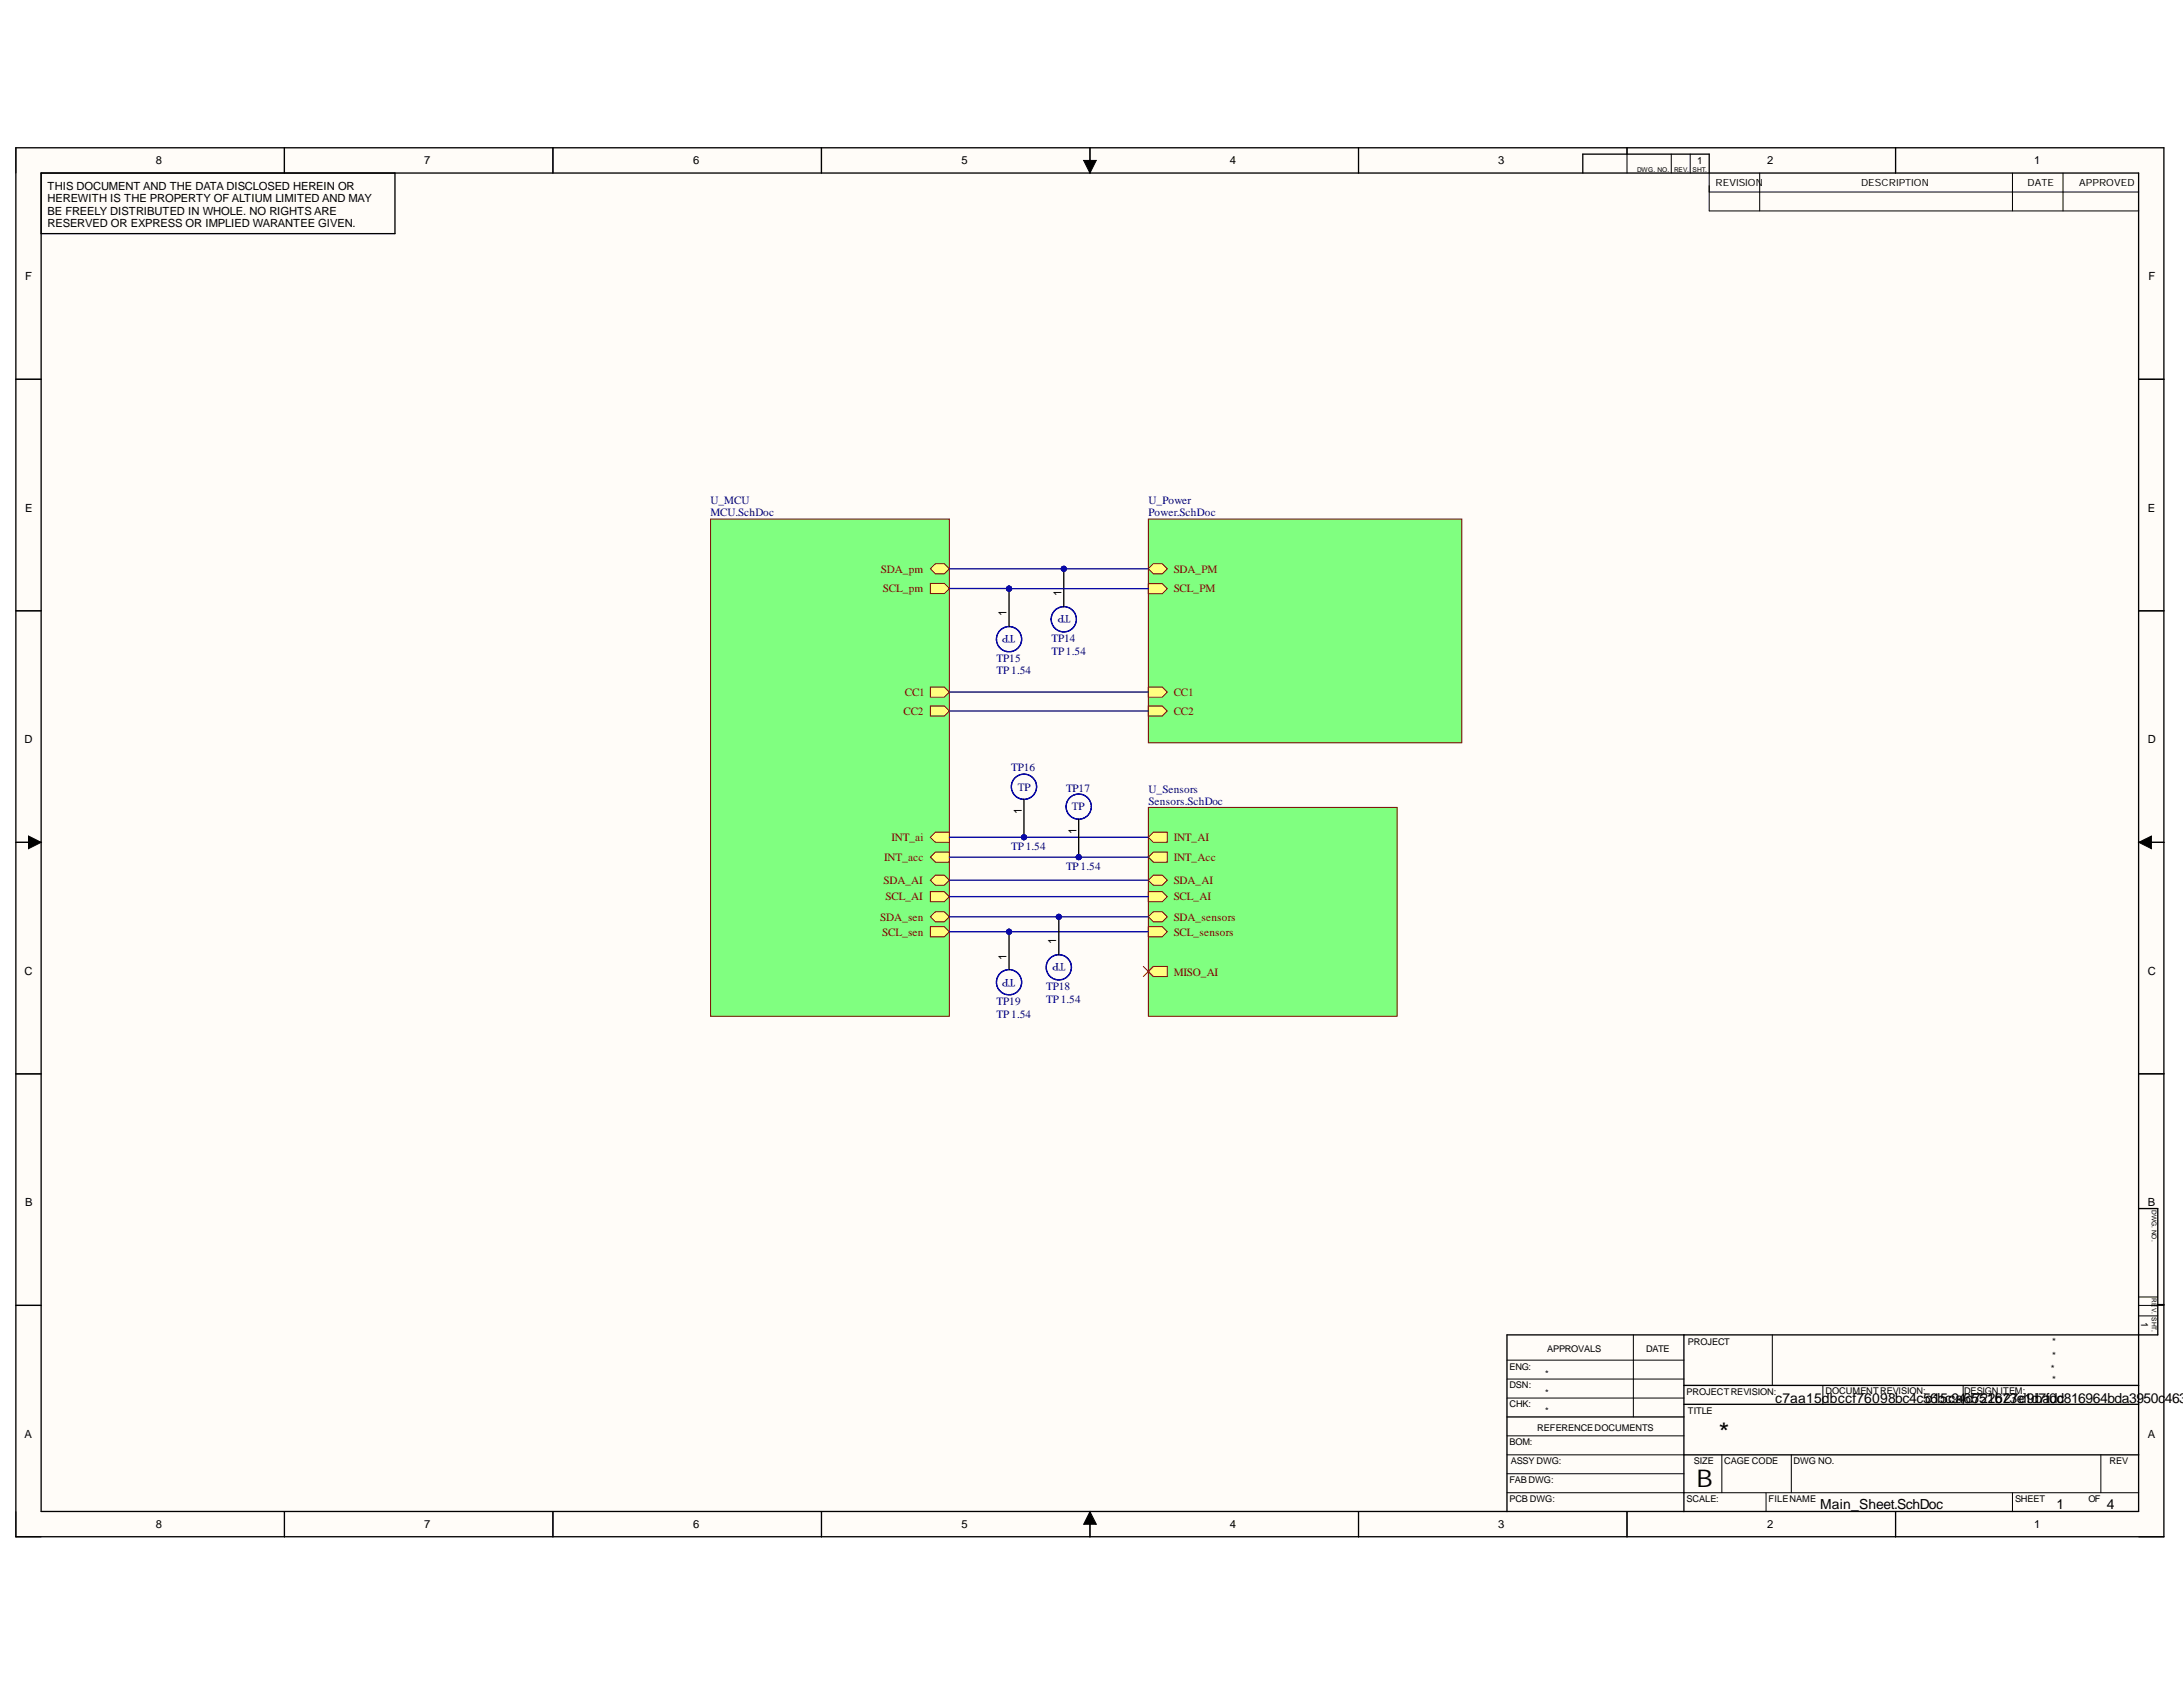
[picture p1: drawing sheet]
<svg xmlns="http://www.w3.org/2000/svg" width="279mm" height="216mm" viewBox="0 0 279 216" stroke-linecap="round" stroke-linejoin="round" font-family="sans-serif">
<defs><g id="words">
<text font-size="3.5" x="220" y="184.5">*</text>
<text font-size="3.1" x="217.1" y="190.4">B</text>
<g font-size="1.8">
<text x="227.2" y="179.5">c7aa15dbccf76098bc4c5c61b5cc9a4</text>
<text x="251.3" y="179.5">6d5751673e1d7f0d816964bda3950c</text>
<text x="253.5" y="179.5">22b27d9badc</text>
<text x="277.1" y="179.5">463fe</text>
<text x="232.9" y="193.1">Main_Sheet.SchDoc</text>
<text x="263.2" y="193.1">1</text>
<text x="269.7" y="193.1">4</text>
</g>
<g font-size="1.4">
<text x="20" y="21">8</text>
<text x="54.3" y="21">7</text>
<text x="88.7" y="21">6</text>
<text x="123.1" y="21">5</text>
<text x="157.4" y="21">4</text>
<text x="191.8" y="21">3</text>
<text x="226.2" y="21">2</text>
<text x="260.4" y="21">1</text>
<text x="6.1" y="24.3">THIS DOCUMENT AND THE DATA DISCLOSED HEREIN OR</text>
<text x="6.1" y="25.9">HEREWITH IS THE PROPERTY OF ALTIUM LIMITED AND MAY</text>
<text x="6.1" y="27.5">BE FREELY DISTRIBUTED IN WHOLE. NO RIGHTS ARE</text>
<text x="6.1" y="29.1">RESERVED OR EXPRESS OR IMPLIED WARANTEE GIVEN.</text>
<text x="3.2" y="35.8">F</text>
<text x="275" y="35.8">F</text>
<text x="3.2" y="65.5">E</text>
<text x="274.9" y="65.5">E</text>
<text x="135.8" y="76.3" transform="rotate(-90 135.8 76.3)">1</text>
<text x="128.8" y="78.9" transform="rotate(-90 128.8 78.9)">1</text>
<text x="3.1" y="95.1">D</text>
<text x="274.9" y="95.1">D</text>
<text x="130.8" y="104.1" transform="rotate(-90 130.8 104.1)">1</text>
<text x="137.8" y="106.7" transform="rotate(-90 137.8 106.7)">1</text>
<text x="3.1" y="124.8">C</text>
<text x="128.8" y="122.8" transform="rotate(-90 128.8 122.8)">1</text>
<text x="135.2" y="120.9" transform="rotate(-90 135.2 120.9)">1</text>
<text x="274.9" y="124.8">C</text>
<text x="3.2" y="154.3">B</text>
<text x="274.9" y="154.3">B</text>
<text x="3.1" y="184">A</text>
<text x="274.9" y="184">A</text>
<text x="20" y="195.6">8</text>
<text x="54.3" y="195.6">7</text>
<text x="88.7" y="195.6">6</text>
<text x="123.1" y="195.6">5</text>
<text x="157.4" y="195.6">4</text>
<text x="191.8" y="195.6">3</text>
<text x="226.2" y="195.6">2</text>
<text x="260.4" y="195.6">1</text>
</g>
<g font-size="1.4" fill="#000080">
<text x="90.9" y="64.5">U_MCU</text>
<text x="147" y="64.5">U_Power</text>
<text x="90.9" y="66.1">MCU.SchDoc</text>
<text x="147" y="66.1">Power.SchDoc</text>
<text x="129.9" y="81.3" transform="rotate(-180 129.9 81.3)">TP</text>
<text x="134.6" y="82.2">TP14</text>
<text x="134.6" y="83.8">TP1.54</text>
<text x="137" y="78.7" transform="rotate(-180 137 78.7)">TP</text>
<text x="127.6" y="84.7">TP15</text>
<text x="127.6" y="86.3">TP1.54</text>
<text x="129.4" y="98.7">TP16</text>
<text x="130.3" y="101.2">TP</text>
<text x="136.4" y="101.3">TP17</text>
<text x="147" y="101.4">U_Sensors</text>
<text x="137.2" y="103.7">TP</text>
<text x="147" y="103">Sensors.SchDoc</text>
<text x="129.4" y="108.8">TP1.54</text>
<text x="136.4" y="111.3">TP1.54</text>
<text x="129.9" y="125.3" transform="rotate(-180 129.9 125.3)">TP</text>
<text x="136.4" y="123.2" transform="rotate(-180 136.4 123.2)">TP</text>
<text x="127.6" y="128.6">TP19</text>
<text x="127.6" y="130.3">TP1.54</text>
<text x="133.9" y="126.7">TP18</text>
<text x="133.9" y="128.3">TP1.54</text>
</g>
<g font-size="1.4" fill="#800000">
<text x="112.8" y="73.3">SDA_pm</text>
<text x="113" y="75.8">SCL_pm</text>
<text x="150.2" y="73.3">SDA_PM</text>
<text x="150.2" y="75.8">SCL_PM</text>
<text x="115.8" y="89.1">CC1</text>
<text x="150.2" y="89.1">CC1</text>
<text x="115.6" y="91.5">CC2</text>
<text x="150.2" y="91.5">CC2</text>
<text x="114.1" y="107.7">INT_ai</text>
<text x="150.2" y="107.7">INT_AI</text>
<text x="113.1" y="113.2">SDA_AI</text>
<text x="113.2" y="110.2">INT_acc</text>
<text x="150.2" y="110.2">INT_Acc</text>
<text x="150.2" y="113.2">SDA_AI</text>
<text x="112.7" y="117.8">SDA_sen</text>
<text x="112.9" y="119.8">SCL_sen</text>
<text x="113.3" y="115.2">SCL_AI</text>
<text x="150.2" y="117.8">SDA_sensors</text>
<text x="150.2" y="119.8">SCL_sensors</text>
<text x="150.2" y="115.2">SCL_AI</text>
<text x="150.2" y="124.8">MISO_AI</text>
</g>
<g font-size="1.3">
<text x="217.2" y="21">1</text>
<text x="219.6" y="23.8">REVISION</text>
<text x="238.2" y="23.8">DESCRIPTION</text>
<text x="259.5" y="23.8">DATE</text>
<text x="266.1" y="23.8">APPROVED</text>
<text x="262.6" y="172.2">*</text>
<text x="262.6" y="173.9">*</text>
<text x="274.1" y="169.1" transform="rotate(90 274.1 169.1)">1</text>
<text x="262.5" y="175.6">*</text>
<text x="262.6" y="177">*</text>
</g>
<g font-size="1.2">
<text x="198" y="173">APPROVALS</text>
<text x="210.7" y="173">DATE</text>
<text x="216" y="172.2">PROJECT</text>
<text x="193.2" y="175.3">ENG:</text>
<text x="193.2" y="177.7">DSN:</text>
<text x="197.8" y="176.2">*</text>
<text x="197.8" y="178.7">*</text>
<text x="215.9" y="178.5">PROJECTREVISION:</text>
<text x="233.6" y="178.3">DOCUMENTREVISION:</text>
<text x="251.4" y="178.3">DESIGN ITEM:</text>
<text x="193.2" y="180.1">CHK:</text>
<text x="193.2" y="184.9">BOM:</text>
<text x="196.7" y="183.2">REFERENCEDOCUMENTS</text>
<text x="197.8" y="181">*</text>
<text x="216" y="181">TITLE</text>
<text x="193.2" y="189.8">FAB DWG:</text>
<text x="193.4" y="187.4">ASSY DWG:</text>
<text x="216.8" y="187.4">SIZE</text>
<text x="220.7" y="187.4">CAGE CODE</text>
<text x="229.6" y="187.4">DWG NO.</text>
<text x="270" y="187.4">REV</text>
<text x="193.2" y="192.2">PCB DWG:</text>
<text x="215.9" y="192.2">SCALE:</text>
<text x="226.4" y="192.2">FILENAME</text>
<text x="257.9" y="192.2">SHEET</text>
<text x="267.3" y="192.2">OF</text>
</g>
<g font-size=".8">
<text x="209.5" y="22">DWG. NO.</text>
<text x="214.3" y="22">REV.</text>
<text x="216.6" y="22">SHT.</text>
<text x="275.4" y="154.9" transform="rotate(90 275.4 154.9)">DWG. NO.</text>
<text x="275.4" y="166.2" transform="rotate(90 275.4 166.2)">REV.</text>
<text x="275.4" y="168.5" transform="rotate(90 275.4 168.5)">SHT.</text>
</g>
</g></defs>
<g fill="#fffcf8">
<path d="M2 18.9h275v177.8h-275z" fill-rule="evenodd"/>
<path d="M5.3 22.1h268.4v171.4h-268.4z" fill-rule="evenodd"/>
</g>
<g fill="none" stroke="#000" stroke-width=".13">
<path d="M2 18.9v3.2M36.4 18.9v3.2M70.8 18.9v3.2M105.1 18.9v3.2M139.5 18.9v3.2M173.9 18.9v3.2M208.2 18.9v3.2M213.9 19.7v2.4M216.3 19.7v2.4M242.6 18.9v3.2M138.7 20.5h1.6l-.8 1.6zM218.8 22.1v4.9h54.9"/>
<path d="M218.8 24.6h54.9M225.2 22.1v4.9M257.6 22.1v4.9M264 22.1v4.9M2 48.5h3.3M273.7 48.5h3.3M2 78.2h3.3M273.7 78.2h3.3M2 107.8h3.3M3.6 107l1.7 .8-1.7 .8zM273.7 107.8l1.7-.8v1.6zM273.7 107.8h3.3"/>
<path d="M2 137.4h3.3M273.7 137.4h3.3M2 167.1h3.3M192.9 176.5h22.6M192.9 174.1h22.6M192.9 178.9h22.6M209.1 170.8v10.5M226.8 170.8v6.5M233.3 177.3v2.4M251.3 177.3v2.4M273.7 167.1h3.3M273.7 168.4h2.5"/>
<path d="M273.7 166h2.5M2 193.5v3.2h3.3M36.4 193.5v3.2M70.8 193.5v3.2M105.1 193.5v3.2M139.5 193.5l.8 1.6h-1.6zM139.5 193.5v3.2M173.9 193.5v3.2M192.9 191h80.8M192.9 186.2h22.6M192.9 183.8h22.6M192.9 188.6h22.6"/>
<path d="M208.2 193.5v3.2M220.4 186.2v4.8M226 191v2.5M229.3 186.2v4.8M242.6 193.5v3.2M257.6 191v2.5M268.9 186.2v4.8M273.7 196.7h3.3"/>
</g>
<g fill="none" stroke="#000" stroke-width=".17">
<path d="M2 18.9h275v177.8h-275zM36.4 18.9v3.2M70.8 18.9v3.2M105.1 18.9v3.2M139.5 18.9v3.2M173.9 18.9v3.2M208.2 18.9v.8M242.6 18.9v3.2M5.3 22.1h268.4v171.3h-268.4zM50.6 22.1v7.8h-45.3M202.6 22.1v-2.4h16.2v2.4M2 48.5h3.3"/>
<path d="M273.7 48.5h3.3M2 78.2h3.3M273.7 78.2h3.3M2 107.8h3.3M273.7 107.8h3.3M2 137.4h3.3M273.7 137.4h3.3M273.7 154.7h2.5v16.1h-83.3v22.7M2 167.1h3.3M215.5 177.3h58.2M215.5 170.8v22.7M215.5 179.7h58.2"/>
<path d="M276.2 167h.8M36.4 193.5v3.2M70.8 193.5v3.2M105.1 193.5v3.2M139.5 193.5v3.2M173.9 193.5v3.2M192.9 181.3h22.6M208.2 193.5v3.2M215.5 186.2h58.2M242.6 193.5v3.2"/>
</g>
<path d="M138.7 20.5h1.6l-.8 1.6zM3.6 107l1.7 .8-1.7 .8zM273.7 107.8l1.7-.8v1.6zM139.5 193.5l.8 1.6h-1.6z" fill="#000"/>
<path d="M147 66.4h40.1v28.7h-40.1z" fill-rule="evenodd" fill="#80ff80"/>
<path d="M147 66.4h40.1v28.7h-40.1z" fill="none" stroke="#800000" stroke-width=".13"/>
<path d="M147.6 72.1h1.2l.6 .7-.6 .6h-1.2l-.6-.6z" fill-rule="evenodd" fill="#ffff80"/>
<path d="M147.6 72.1h1.2l.6 .7-.6 .6h-1.2l-.6-.6z" fill="none" stroke="#800000" stroke-width=".13"/>
<path d="M147 87.9h1.8l.6 .7-.6 .6h-1.8z" fill-rule="evenodd" fill="#ffff80"/>
<path d="M147 87.9h1.8l.6 .7-.6 .6h-1.8z" fill="none" stroke="#800000" stroke-width=".13"/>
<path d="M147 90.3h1.8l.6 .7-.6 .6h-1.8z" fill-rule="evenodd" fill="#ffff80"/>
<path d="M147 90.3h1.8l.6 .7-.6 .6h-1.8z" fill="none" stroke="#800000" stroke-width=".13"/>
<path d="M147 74.7h1.8l.6 .6-.6 .7h-1.8z" fill-rule="evenodd" fill="#ffff80"/>
<path d="M147 74.7h1.8l.6 .6-.6 .7h-1.8z" fill="none" stroke="#800000" stroke-width=".13"/>
<path d="M147 103.3h31.8v26.8h-31.8z" fill-rule="evenodd" fill="#80ff80"/>
<path d="M147 103.3h31.8v26.8h-31.8z" fill="none" stroke="#800000" stroke-width=".13"/>
<path d="M147.6 123.7h1.8v1.3h-1.8l-.6-.7z" fill-rule="evenodd" fill="#ffff80"/>
<path d="M147.6 123.7h1.8v1.3h-1.8l-.6-.7z" fill="none" stroke="#800000" stroke-width=".13"/>
<path d="M147.6 116.7h1.2l.6 .6-.6 .7h-1.2l-.6-.7z" fill-rule="evenodd" fill="#ffff80"/>
<path d="M147.6 116.7h1.2l.6 .6-.6 .7h-1.2l-.6-.7z" fill="none" stroke="#800000" stroke-width=".13"/>
<path d="M147 118.6h1.8l.6 .6-.6 .7h-1.8z" fill-rule="evenodd" fill="#ffff80"/>
<path d="M147 118.6h1.8l.6 .6-.6 .7h-1.8z" fill="none" stroke="#800000" stroke-width=".13"/>
<path d="M147.6 106.5h1.8v1.3h-1.8l-.6-.6z" fill-rule="evenodd" fill="#ffff80"/>
<path d="M147.6 106.5h1.8v1.3h-1.8l-.6-.6z" fill="none" stroke="#800000" stroke-width=".13"/>
<path d="M147.6 109h1.8v1.3h-1.8l-.6-.6z" fill-rule="evenodd" fill="#ffff80"/>
<path d="M147.6 109h1.8v1.3h-1.8l-.6-.6z" fill="none" stroke="#800000" stroke-width=".13"/>
<path d="M147.6 112h1.2l.6 .7-.6 .6h-1.2l-.6-.6z" fill-rule="evenodd" fill="#ffff80"/>
<path d="M147.6 112h1.2l.6 .7-.6 .6h-1.2l-.6-.6z" fill="none" stroke="#800000" stroke-width=".13"/>
<path d="M147 114.1h1.8l.6 .6-.6 .7h-1.8z" fill-rule="evenodd" fill="#ffff80"/>
<path d="M147 114.1h1.8l.6 .6-.6 .7h-1.8z" fill="none" stroke="#800000" stroke-width=".13"/>
<path d="M90.9 66.4h30.6v63.7h-30.6z" fill-rule="evenodd" fill="#80ff80"/>
<path d="M90.9 66.4h30.6v63.7h-30.6z" fill="none" stroke="#800000" stroke-width=".13"/>
<path d="M119.7 116.7h1.2l.6 .6-.6 .7h-1.2l-.6-.7z" fill-rule="evenodd" fill="#ffff80"/>
<path d="M119.7 116.7h1.2l.6 .6-.6 .7h-1.2l-.6-.7z" fill="none" stroke="#800000" stroke-width=".13"/>
<path d="M119.1 118.6h1.8l.6 .6-.6 .7h-1.8z" fill-rule="evenodd" fill="#ffff80"/>
<path d="M119.1 118.6h1.8l.6 .6-.6 .7h-1.8z" fill="none" stroke="#800000" stroke-width=".13"/>
<path d="M119.7 72.1h1.2l.6 .7-.6 .6h-1.2l-.6-.6z" fill-rule="evenodd" fill="#ffff80"/>
<path d="M119.7 72.1h1.2l.6 .7-.6 .6h-1.2l-.6-.6z" fill="none" stroke="#800000" stroke-width=".13"/>
<path d="M119.7 109h1.8v1.3h-1.8l-.6-.6z" fill-rule="evenodd" fill="#ffff80"/>
<path d="M119.7 109h1.8v1.3h-1.8l-.6-.6z" fill="none" stroke="#800000" stroke-width=".13"/>
<path d="M119.7 106.5h1.8v1.3h-1.8l-.6-.6z" fill-rule="evenodd" fill="#ffff80"/>
<path d="M119.7 106.5h1.8v1.3h-1.8l-.6-.6z" fill="none" stroke="#800000" stroke-width=".13"/>
<path d="M119.1 90.3h1.8l.6 .7-.6 .6h-1.8z" fill-rule="evenodd" fill="#ffff80"/>
<path d="M119.1 90.3h1.8l.6 .7-.6 .6h-1.8z" fill="none" stroke="#800000" stroke-width=".13"/>
<path d="M119.1 87.9h1.8l.6 .7-.6 .6h-1.8z" fill-rule="evenodd" fill="#ffff80"/>
<path d="M119.1 87.9h1.8l.6 .7-.6 .6h-1.8z" fill="none" stroke="#800000" stroke-width=".13"/>
<path d="M119.1 74.7h1.8l.6 .6-.6 .7h-1.8z" fill-rule="evenodd" fill="#ffff80"/>
<path d="M119.1 74.7h1.8l.6 .6-.6 .7h-1.8z" fill="none" stroke="#800000" stroke-width=".13"/>
<path d="M119.1 114.1h1.8l.6 .6-.6 .7h-1.8z" fill-rule="evenodd" fill="#ffff80"/>
<path d="M119.1 114.1h1.8l.6 .6-.6 .7h-1.8z" fill="none" stroke="#800000" stroke-width=".13"/>
<path d="M119.7 112h1.2l.6 .7-.6 .6h-1.2l-.6-.6z" fill-rule="evenodd" fill="#ffff80"/>
<path d="M119.7 112h1.2l.6 .7-.6 .6h-1.2l-.6-.6z" fill="none" stroke="#800000" stroke-width=".13"/>
<path d="M121.5 72.8h25.5" fill="none" stroke="#000080" stroke-width=".17"/>
<circle cx="136.2" cy="72.8" r=".32" fill="#000080"/>
<circle cx="136.2" cy="72.8" r=".32" fill="none" stroke="#000080" stroke-width=".13"/>
<path d="M121.5 107.2h25.5" fill="none" stroke="#000080" stroke-width=".17"/>
<circle cx="131.1" cy="107.2" r=".32" fill="#000080"/>
<circle cx="131.1" cy="107.2" r=".32" fill="none" stroke="#000080" stroke-width=".13"/>
<path d="M121.5 109.7h25.5" fill="none" stroke="#000080" stroke-width=".17"/>
<circle cx="138.1" cy="109.7" r=".32" fill="#000080"/>
<circle cx="138.1" cy="109.7" r=".32" fill="none" stroke="#000080" stroke-width=".13"/>
<path d="M121.5 117.3h25.5" fill="none" stroke="#000080" stroke-width=".17"/>
<circle cx="135.5" cy="117.3" r=".32" fill="#000080"/>
<circle cx="135.5" cy="117.3" r=".32" fill="none" stroke="#000080" stroke-width=".13"/>
<path d="M121.5 119.2h25.5" fill="none" stroke="#000080" stroke-width=".17"/>
<circle cx="129.1" cy="119.2" r=".32" fill="#000080"/>
<circle cx="129.1" cy="119.2" r=".32" fill="none" stroke="#000080" stroke-width=".13"/>
<path d="M146.3 123.7l1.3 1.3M147.6 123.7l-1.3 1.3" fill="none" stroke="#f00" stroke-width=".13"/>
<circle cx="129.1" cy="119.2" r=".32" fill="#000080"/>
<circle cx="129.1" cy="119.2" r=".32" fill="none" stroke="#000080" stroke-width=".13"/>
<circle cx="129.1" cy="125.7" r="1.61" fill="none" stroke="#00f" stroke-width=".17"/>
<path d="M129.1 119.2v4.9" fill="none" stroke="#000" stroke-width=".17"/>
<circle cx="129.1" cy="119.2" r=".32" fill="#000080"/>
<circle cx="129.1" cy="119.2" r=".32" fill="none" stroke="#000080" stroke-width=".13"/>
<circle cx="135.5" cy="117.3" r=".32" fill="#000080"/>
<circle cx="135.5" cy="117.3" r=".32" fill="none" stroke="#000080" stroke-width=".13"/>
<circle cx="135.5" cy="123.8" r="1.61" fill="none" stroke="#00f" stroke-width=".17"/>
<path d="M135.5 117.3v4.9" fill="none" stroke="#000" stroke-width=".17"/>
<circle cx="135.5" cy="117.3" r=".32" fill="#000080"/>
<circle cx="135.5" cy="117.3" r=".32" fill="none" stroke="#000080" stroke-width=".13"/>
<circle cx="129.1" cy="75.3" r=".32" fill="#000080"/>
<circle cx="129.1" cy="75.3" r=".32" fill="none" stroke="#000080" stroke-width=".13"/>
<circle cx="129.1" cy="81.8" r="1.61" fill="none" stroke="#00f" stroke-width=".17"/>
<path d="M129.1 75.3v4.9" fill="none" stroke="#000" stroke-width=".17"/>
<circle cx="129.1" cy="75.3" r=".32" fill="#000080"/>
<circle cx="129.1" cy="75.3" r=".32" fill="none" stroke="#000080" stroke-width=".13"/>
<circle cx="136.2" cy="72.8" r=".32" fill="#000080"/>
<circle cx="136.2" cy="72.8" r=".32" fill="none" stroke="#000080" stroke-width=".13"/>
<circle cx="136.2" cy="79.3" r="1.61" fill="none" stroke="#00f" stroke-width=".17"/>
<path d="M136.2 72.8v4.8" fill="none" stroke="#000" stroke-width=".17"/>
<circle cx="136.2" cy="72.8" r=".32" fill="#000080"/>
<circle cx="136.2" cy="72.8" r=".32" fill="none" stroke="#000080" stroke-width=".13"/>
<circle cx="138.1" cy="109.7" r=".32" fill="#000080"/>
<circle cx="138.1" cy="109.7" r=".32" fill="none" stroke="#000080" stroke-width=".13"/>
<circle cx="138.1" cy="103.2" r="1.61" fill="none" stroke="#00f" stroke-width=".17"/>
<path d="M138.1 104.8v4.9" fill="none" stroke="#000" stroke-width=".17"/>
<circle cx="138.1" cy="109.7" r=".32" fill="#000080"/>
<circle cx="138.1" cy="109.7" r=".32" fill="none" stroke="#000080" stroke-width=".13"/>
<circle cx="131.1" cy="107.2" r=".32" fill="#000080"/>
<circle cx="131.1" cy="107.2" r=".32" fill="none" stroke="#000080" stroke-width=".13"/>
<circle cx="131.1" cy="100.7" r="1.61" fill="none" stroke="#00f" stroke-width=".17"/>
<path d="M131.1 102.3v4.9" fill="none" stroke="#000" stroke-width=".17"/>
<circle cx="131.1" cy="107.2" r=".32" fill="#000080"/>
<circle cx="131.1" cy="107.2" r=".32" fill="none" stroke="#000080" stroke-width=".13"/>
<path d="M129.1 75.3h17.9M121.5 88.6h25.5M121.5 91h25.5" fill="none" stroke="#000080" stroke-width=".17"/>
<circle cx="129.1" cy="75.3" r=".32" fill="#000080"/>
<circle cx="129.1" cy="75.3" r=".32" fill="none" stroke="#000080" stroke-width=".13"/>
<path d="M121.5 75.3h7.6" fill="none" stroke="#000080" stroke-width=".17"/>
<circle cx="129.1" cy="75.3" r=".32" fill="#000080"/>
<circle cx="129.1" cy="75.3" r=".32" fill="none" stroke="#000080" stroke-width=".13"/>
<path d="M121.5 112.7h25.5M121.5 114.7h25.5" fill="none" stroke="#000080" stroke-width=".17"/>
<use href="#words"/>
</svg>
